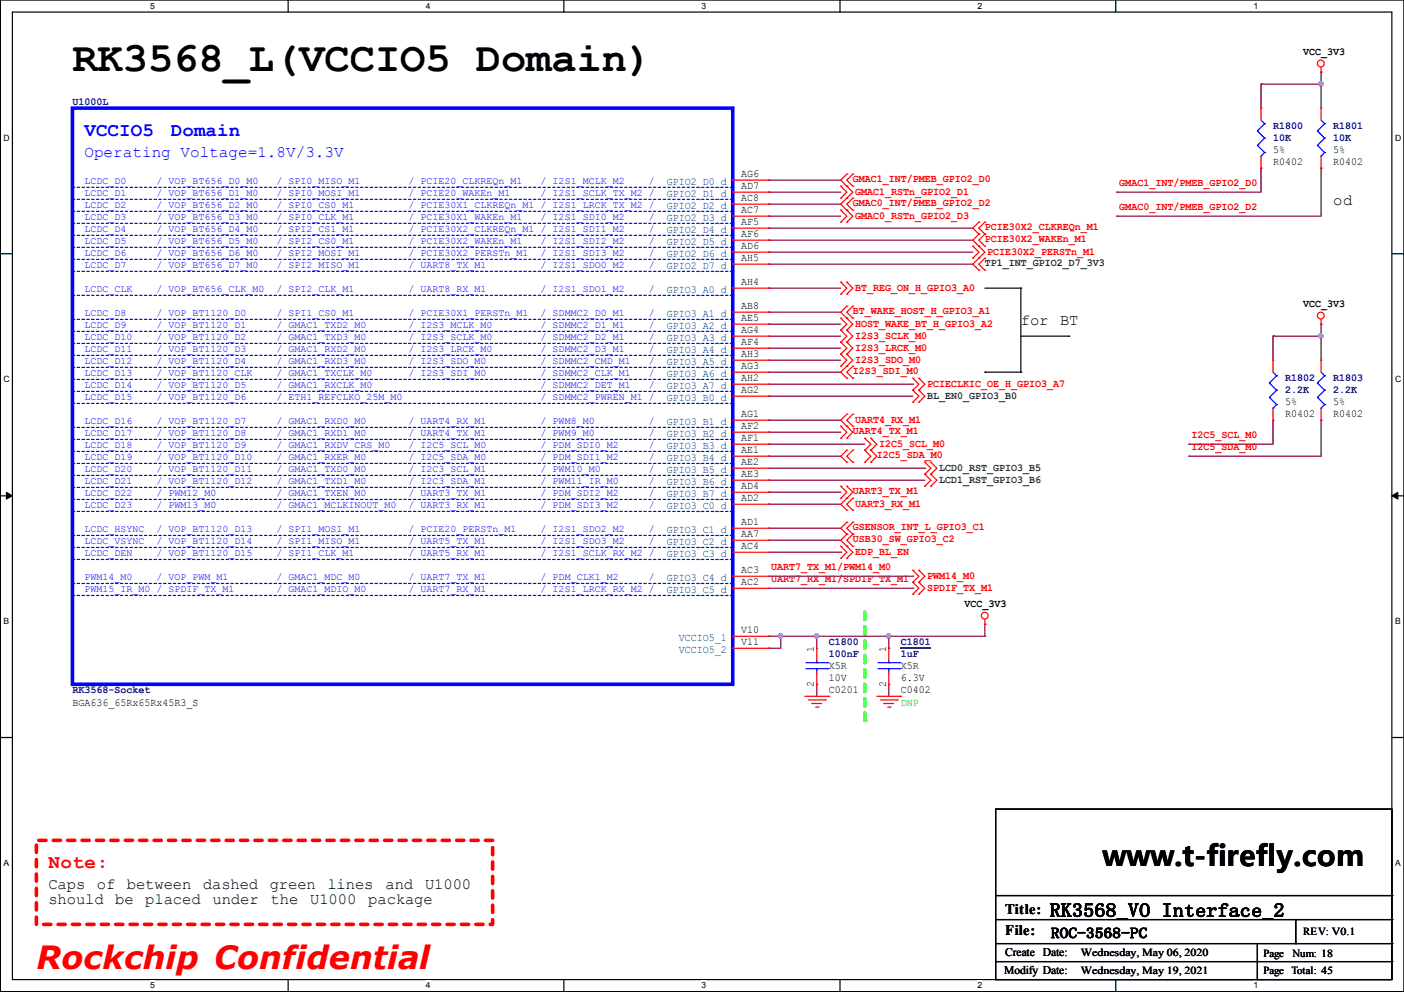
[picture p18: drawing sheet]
<svg xmlns="http://www.w3.org/2000/svg" width="297mm" height="210mm" viewBox="0 0 297 210" stroke-linecap="round" stroke-linejoin="round" font-family="sans-serif">
<defs><g id="words">
<text font-size="8.9" x="15.3" y="15.1">RK3568_L(VCCIO5 Domain)</text>
<text font-size="6.8" fill="#f00" x="7.7" y="205">Rockchip Confidential</text>
<text font-size="6" x="233.3" y="183.2">www.t-firefly.com</text>
<g font-size="4.1" fill="#00f">
<text x="17.9" y="28.8">VCCIO5</text>
<text x="36.1" y="28.8">Domain</text>
</g>
<text font-size="4.1" fill="#f00" x="10.2" y="183.7">Note:</text>
<text font-size="4.1" x="222.1" y="194">RK3568_VO Interface_2</text>
<text font-size="3.4" fill="#00f" x="17.9" y="33.1">Operating Voltage=1.8V/3.3V</text>
<g font-size="3.3">
<text x="282" y="43.3">od</text>
<text x="216" y="68.7">for</text>
<text x="224.3" y="68.7">BT</text>
<text x="10.2" y="188.1">Caps</text>
<text x="10.2" y="191.4">should</text>
<text x="20.5" y="188.1">of</text>
<text x="24.4" y="191.4">be</text>
<text x="26.8" y="188.1">between</text>
<text x="30.7" y="191.4">placed</text>
<text x="42.9" y="188.1">dashed</text>
<text x="45" y="191.4">under</text>
<text x="57.1" y="188.1">green</text>
<text x="57.3" y="191.4">the</text>
<text x="65.6" y="191.4">U1000</text>
<text x="69.3" y="188.1">lines</text>
<text x="77.9" y="191.4">package</text>
<text x="81.6" y="188.1">and</text>
<text x="89.9" y="188.1">U1000</text>
</g>
<g font-size="3">
<text x="212.7" y="193.3">Title:</text>
<text x="212.7" y="197.9">File:</text>
<text x="222.3" y="198.5">ROC-3568-PC</text>
</g>
<g font-size="2.5">
<text x="212.7" y="202.4">Create Date:</text>
<text x="212.4" y="206.2">Modify Date:</text>
</g>
<g font-size="2.3">
<text x="275.7" y="11.6">VCC_3V3</text>
<text x="269.3" y="35">R0402</text>
<text x="269.3" y="32.4">5%</text>
<text x="282" y="35">R0402</text>
<text x="282" y="32.4">5%</text>
<text x="156.8" y="37.5">AG6</text>
<text x="156.8" y="40.1">AD7</text>
<text x="156.8" y="42.6">AC8</text>
<text x="156.8" y="45.1">AC7</text>
<text x="156.8" y="47.7">AF5</text>
<text x="156.8" y="50.2">AF6</text>
<text x="156.8" y="52.8">AD6</text>
<text x="156.8" y="55.3">AH5</text>
<text x="156.8" y="60.4">AH4</text>
<text x="156.8" y="65.5">AB8</text>
<text x="275.7" y="65">VCC_3V3</text>
<text x="156.8" y="68">AE5</text>
<text x="156.8" y="70.5">AG4</text>
<text x="156.8" y="73.1">AF4</text>
<text x="156.8" y="75.6">AH3</text>
<text x="156.8" y="78.2">AG3</text>
<text x="156.8" y="80.7">AH2</text>
<text x="156.8" y="83.2">AG2</text>
<text x="156.8" y="88.3">AG1</text>
<text x="271.9" y="88.3">R0402</text>
<text x="271.9" y="85.8">5%</text>
<text x="282" y="88.3">R0402</text>
<text x="282" y="85.8">5%</text>
<text x="156.8" y="90.9">AF2</text>
<text x="156.8" y="93.4">AF1</text>
<text x="156.8" y="95.9">AE1</text>
<text x="156.8" y="98.5">AE2</text>
<text x="156.8" y="101">AE3</text>
<text x="156.8" y="103.6">AD4</text>
<text x="156.8" y="106.1">AD2</text>
<text x="156.8" y="111.2">AD1</text>
<text x="156.8" y="113.7">AA7</text>
<text x="156.8" y="116.3">AC4</text>
<text x="156.8" y="121.3">AC3</text>
<text x="156.8" y="123.9">AC2</text>
<text x="204" y="128.5">VCC_3V3</text>
<text x="156.8" y="134">V10</text>
<text x="156.8" y="136.6">V11</text>
<text x="172.2" y="137.9" transform="rotate(-90 172.2 137.9)">1</text>
<text x="187.5" y="137.9" transform="rotate(-90 187.5 137.9)">1</text>
<text x="175.3" y="141.7">X5R</text>
<text x="190.6" y="141.7">X5R</text>
<text x="15.3" y="149.3">BGA636_65Rx65Rx45R3_S</text>
<text x="172.2" y="145.3" transform="rotate(-90 172.2 145.3)">2</text>
<text x="175.3" y="146.7">C0201</text>
<text x="175.3" y="144.2">10V</text>
<text x="187.5" y="145.3" transform="rotate(-90 187.5 145.3)">2</text>
<text x="190.6" y="146.7">C0402</text>
<text x="190.6" y="144.2">6.3V</text>
<text x="275.7" y="197.9">REV: V0.1</text>
<text x="228.7" y="202.2">Wednesday, May 06, 2020</text>
<text x="267.3" y="202.5">Page</text>
<text x="273.5" y="202.5">Num: 18</text>
<text x="228.7" y="206">Wednesday, May 19, 2021</text>
<text x="267.3" y="206">Page</text>
<text x="273.2" y="206">Total: 45</text>
</g>
<g font-size="2.3" fill="#000080">
<text x="15.3" y="22.3">U1000L</text>
<text x="269.3" y="27.4">R1800</text>
<text x="269.3" y="29.9">10K</text>
<text x="282" y="27.4">R1801</text>
<text x="282" y="29.9">10K</text>
<text x="271.9" y="80.7">R1802</text>
<text x="271.9" y="83.2">2.2K</text>
<text x="282" y="80.7">R1803</text>
<text x="282" y="83.2">2.2K</text>
<text x="175.3" y="136.6">C1800</text>
<text x="190.6" y="136.6">C1801</text>
<text x="175.3" y="139.1">100nF</text>
<text x="190.6" y="139.1">1uF</text>
<text x="15.3" y="146.7">RK3568-Socket</text>
</g>
<g font-size="2.3" fill="#004080">
<text x="141.1" y="39.1">GPIO2_D0_d</text>
<text x="141.1" y="41.7">GPIO2_D1_d</text>
<text x="141.1" y="44.2">GPIO2_D2_d</text>
<text x="141.1" y="46.8">GPIO2_D3_d</text>
<text x="141.1" y="49.3">GPIO2_D4_d</text>
<text x="141.1" y="51.8">GPIO2_D5_d</text>
<text x="141.1" y="54.4">GPIO2_D6_d</text>
<text x="141.1" y="56.9">GPIO2_D7_d</text>
<text x="141.1" y="62">GPIO3_A0_d</text>
<text x="141.1" y="67.1">GPIO3_A1_d</text>
<text x="141.1" y="69.6">GPIO3_A2_d</text>
<text x="141.1" y="72.2">GPIO3_A3_d</text>
<text x="141.1" y="74.7">GPIO3_A4_d</text>
<text x="141.1" y="77.2">GPIO3_A5_d</text>
<text x="141.1" y="79.8">GPIO3_A6_d</text>
<text x="141.1" y="82.3">GPIO3_A7_d</text>
<text x="141.1" y="84.9">GPIO3_B0_d</text>
<text x="141.1" y="89.9">GPIO3_B1_d</text>
<text x="141.1" y="92.5">GPIO3_B2_d</text>
<text x="141.1" y="95">GPIO3_B3_d</text>
<text x="141.1" y="97.6">GPIO3_B4_d</text>
<text x="141.1" y="100.1">GPIO3_B5_d</text>
<text x="141.1" y="102.6">GPIO3_B6_d</text>
<text x="141.1" y="105.2">GPIO3_B7_d</text>
<text x="141.1" y="107.7">GPIO3_C0_d</text>
<text x="141.1" y="112.8">GPIO3_C1_d</text>
<text x="141.1" y="115.3">GPIO3_C2_d</text>
<text x="141.1" y="117.9">GPIO3_C3_d</text>
<text x="141.1" y="123">GPIO3_C4_d</text>
<text x="141.1" y="125.5">GPIO3_C5_d</text>
<text x="143.6" y="135.7">VCCIO5_1</text>
<text x="143.6" y="138.2">VCCIO5_2</text>
</g>
<g font-size="2.3" fill="#f00">
<text x="180.4" y="38.5">GMAC1_INT/PMEB_GPIO2_D0</text>
<text x="180.9" y="41.3">GMAC1_RSTn_GPIO2_D1</text>
<text x="236.8" y="39.3">GMAC1_INT/PMEB_GPIO2_D0</text>
<text x="180.4" y="43.6">GMAC0_INT/PMEB_GPIO2_D2</text>
<text x="180.9" y="46.4">GMAC0_RSTn_GPIO2_D3</text>
<text x="236.8" y="44.4">GMAC0_INT/PMEB_GPIO2_D2</text>
<text x="208.4" y="48.7">PCIE30X2_CLKREQn_M1</text>
<text x="208.4" y="51.2">PCIE30X2_WAKEn_M1</text>
<text x="208.9" y="54">PCIE30X2_PERSTn_M1</text>
<text x="180.9" y="61.7">BT_REG_ON_H_GPIO3_A0</text>
<text x="180.4" y="66.5">BT_WAKE_HOST_H_GPIO3_A1</text>
<text x="180.9" y="71.8">I2S3_SCLK_M0</text>
<text x="180.9" y="69.3">HOST_WAKE_BT_H_GPIO3_A2</text>
<text x="180.9" y="74.4">I2S3_LRCK_M0</text>
<text x="180.9" y="76.9">I2S3_SDO_M0</text>
<text x="180.4" y="79.2">I2S3_SDI_M0</text>
<text x="196.2" y="82">PCIECLKIC_OE_H_GPIO3_A7</text>
<text x="180.9" y="89.6">UART4_RX_M1</text>
<text x="180.4" y="91.9">UART4_TX_M1</text>
<text x="186" y="94.7">I2C5_SCL_M0</text>
<text x="252.1" y="92.6">I2C5_SCL_M0</text>
<text x="252.1" y="95.2">I2C5_SDA_M0</text>
<text x="185.5" y="97">I2C5_SDA_M0</text>
<text x="180.4" y="104.6">UART3_TX_M1</text>
<text x="180.9" y="107.4">UART3_RX_M1</text>
<text x="180.4" y="112.2">GSENSOR_INT_L_GPIO3_C1</text>
<text x="180.4" y="114.7">USB30_SW_GPIO3_C2</text>
<text x="180.9" y="117.5">EDP_BL_EN</text>
<text x="163.2" y="123.1">UART7_RX_M1/SPDIF_TX_M1</text>
<text x="163.2" y="120.6">UART7_TX_M1/PWM14_M0</text>
<text x="196.2" y="122.6">PWM14_M0</text>
<text x="196.2" y="125.2">SPDIF_TX_M1</text>
</g>
<g font-size="2.3" fill="#008000">
<text x="208.4" y="56.3">TP1_INT_GPIO2_D7_3V3</text>
<text x="196.2" y="84.5">BL_EN0_GPIO3_B0</text>
<text x="198.7" y="99.8">LCD0_RST_GPIO3_B5</text>
<text x="198.7" y="102.3">LCD1_RST_GPIO3_B6</text>
</g>
<text font-size="2.3" fill="#0f0" x="190.6" y="149.3">DNP</text>
<g font-size="2.1" fill="#00f">
<text x="17.9" y="41.5">LCDC_D1</text>
<text x="17.9" y="39">LCDC_D0</text>
<text x="33.1" y="41.5">/ VOP_BT656_D1_M0</text>
<text x="33.1" y="39">/ VOP_BT656_D0_M0</text>
<text x="58.5" y="39">/ SPI0_MISO_M1</text>
<text x="58.5" y="41.5">/ SPI0_MOSI_M1</text>
<text x="86.4" y="39">/ PCIE20_CLKREQn_M1</text>
<text x="86.4" y="41.5">/ PCIE20_WAKEn_M1</text>
<text x="114.4" y="41.5">/ I2S1_SCLK_TX_M2 /</text>
<text x="114.4" y="39">/ I2S1_MCLK_M2</text>
<text x="137.2" y="39">/</text>
<text x="17.9" y="44">LCDC_D2</text>
<text x="17.9" y="46.6">LCDC_D3</text>
<text x="33.1" y="44">/ VOP_BT656_D2_M0</text>
<text x="33.1" y="46.6">/ VOP_BT656_D3_M0</text>
<text x="58.5" y="46.6">/ SPI0_CLK_M1</text>
<text x="58.5" y="44">/ SPI0_CS0_M1</text>
<text x="86.4" y="44">/ PCIE30X1_CLKREQn_M1 / I2S1_LRCK_TX_M2 /</text>
<text x="86.4" y="46.6">/ PCIE30X1_WAKEn_M1</text>
<text x="114.4" y="46.6">/ I2S1_SDI0_M2</text>
<text x="137.2" y="46.6">/</text>
<text x="17.9" y="49.1">LCDC_D4</text>
<text x="17.9" y="51.7">LCDC_D5</text>
<text x="33.1" y="49.1">/ VOP_BT656_D4_M0</text>
<text x="33.1" y="51.7">/ VOP_BT656_D5_M0</text>
<text x="58.5" y="49.1">/ SPI2_CS1_M1</text>
<text x="58.5" y="51.7">/ SPI2_CS0_M1</text>
<text x="86.4" y="49.1">/ PCIE30X2_CLKREQn_M1 / I2S1_SDI1_M2</text>
<text x="86.4" y="51.7">/ PCIE30X2_WAKEn_M1</text>
<text x="114.4" y="51.7">/ I2S1_SDI2_M2</text>
<text x="137.2" y="51.7">/</text>
<text x="137.2" y="49.1">/</text>
<text x="17.9" y="54.2">LCDC_D6</text>
<text x="17.9" y="56.7">LCDC_D7</text>
<text x="33.1" y="54.2">/ VOP_BT656_D6_M0</text>
<text x="33.1" y="56.7">/ VOP_BT656_D7_M0</text>
<text x="58.5" y="54.2">/ SPI2_MOSI_M1</text>
<text x="58.5" y="56.7">/ SPI2_MISO_M1</text>
<text x="86.4" y="54.2">/ PCIE30X2_PERSTn_M1</text>
<text x="86.4" y="56.7">/ UART8_TX_M1</text>
<text x="114.4" y="54.2">/ I2S1_SDI3_M2</text>
<text x="114.4" y="56.7">/ I2S1_SDO0_M2</text>
<text x="137.2" y="54.2">/</text>
<text x="137.2" y="56.7">/</text>
<text x="17.9" y="61.8">LCDC_CLK</text>
<text x="33.1" y="61.8">/ VOP_BT656_CLK_M0</text>
<text x="58.5" y="61.8">/ SPI2_CLK_M1</text>
<text x="86.4" y="61.8">/ UART8_RX_M1</text>
<text x="114.4" y="61.8">/ I2S1_SDO1_M2</text>
<text x="137.2" y="61.8">/</text>
<text x="17.9" y="69.4">LCDC_D9</text>
<text x="17.9" y="72">LCDC_D10</text>
<text x="17.9" y="66.9">LCDC_D8</text>
<text x="33.1" y="66.9">/ VOP_BT1120_D0</text>
<text x="33.1" y="69.4">/ VOP_BT1120_D1</text>
<text x="33.1" y="72">/ VOP_BT1120_D2</text>
<text x="58.5" y="72">/ GMAC1_TXD3_M0</text>
<text x="58.5" y="66.9">/ SPI1_CS0_M1</text>
<text x="58.5" y="69.4">/ GMAC1_TXD2_M0</text>
<text x="86.4" y="66.9">/ PCIE30X1_PERSTn_M1</text>
<text x="86.4" y="69.4">/ I2S3_MCLK_M0</text>
<text x="86.4" y="72">/ I2S3_SCLK_M0</text>
<text x="114.4" y="69.4">/ SDMMC2_D1_M1</text>
<text x="114.4" y="66.9">/ SDMMC2_D0_M1</text>
<text x="114.4" y="72">/ SDMMC2_D2_M1</text>
<text x="137.2" y="69.4">/</text>
<text x="137.2" y="72">/</text>
<text x="137.2" y="66.9">/</text>
<text x="17.9" y="77.1">LCDC_D12</text>
<text x="17.9" y="74.5">LCDC_D11</text>
<text x="33.1" y="74.5">/ VOP_BT1120_D3</text>
<text x="33.1" y="77.1">/ VOP_BT1120_D4</text>
<text x="58.5" y="77.1">/ GMAC1_RXD3_M0</text>
<text x="58.5" y="74.5">/ GMAC1_RXD2_M0</text>
<text x="86.4" y="77.1">/ I2S3_SDO_M0</text>
<text x="86.4" y="74.5">/ I2S3_LRCK_M0</text>
<text x="114.4" y="77.1">/ SDMMC2_CMD_M1</text>
<text x="114.4" y="74.5">/ SDMMC2_D3_M1</text>
<text x="137.2" y="74.5">/</text>
<text x="137.2" y="77.1">/</text>
<text x="17.9" y="79.6">LCDC_D13</text>
<text x="17.9" y="82.1">LCDC_D14</text>
<text x="33.1" y="82.1">/ VOP_BT1120_D5</text>
<text x="33.1" y="79.6">/ VOP_BT1120_CLK</text>
<text x="58.5" y="79.6">/ GMAC1_TXCLK_M0</text>
<text x="58.5" y="82.1">/ GMAC1_RXCLK_M0</text>
<text x="86.4" y="79.6">/ I2S3_SDI_M0</text>
<text x="114.4" y="79.6">/ SDMMC2_CLK_M1</text>
<text x="114.4" y="82.1">/ SDMMC2_DET_M1</text>
<text x="137.2" y="82.1">/</text>
<text x="137.2" y="79.6">/</text>
<text x="17.9" y="89.8">LCDC_D16</text>
<text x="17.9" y="84.7">LCDC_D15</text>
<text x="33.1" y="89.8">/ VOP_BT1120_D7</text>
<text x="33.1" y="84.7">/ VOP_BT1120_D6</text>
<text x="58.5" y="89.8">/ GMAC1_RXD0_M0</text>
<text x="58.5" y="84.7">/ ETH1_REFCLKO_25M_M0</text>
<text x="86.4" y="89.8">/ UART4_RX_M1</text>
<text x="114.4" y="89.8">/ PWM8_M0</text>
<text x="114.4" y="84.7">/ SDMMC2_PWREN_M1 /</text>
<text x="137.2" y="89.8">/</text>
<text x="17.9" y="92.3">LCDC_D17</text>
<text x="17.9" y="94.8">LCDC_D18</text>
<text x="33.1" y="92.3">/ VOP_BT1120_D8</text>
<text x="33.1" y="94.8">/ VOP_BT1120_D9</text>
<text x="58.5" y="92.3">/ GMAC1_RXD1_M0</text>
<text x="58.5" y="94.8">/ GMAC1_RXDV_CRS_M0</text>
<text x="86.4" y="92.3">/ UART4_TX_M1</text>
<text x="86.4" y="94.8">/ I2C5_SCL_M0</text>
<text x="114.4" y="94.8">/ PDM_SDI0_M2</text>
<text x="114.4" y="92.3">/ PWM9_M0</text>
<text x="137.2" y="92.3">/</text>
<text x="137.2" y="94.8">/</text>
<text x="17.9" y="99.9">LCDC_D20</text>
<text x="17.9" y="97.4">LCDC_D19</text>
<text x="33.1" y="97.4">/ VOP_BT1120_D10</text>
<text x="33.1" y="99.9">/ VOP_BT1120_D11</text>
<text x="58.5" y="99.9">/ GMAC1_TXD0_M0</text>
<text x="58.5" y="97.4">/ GMAC1_RXER_M0</text>
<text x="86.4" y="99.9">/ I2C3_SCL_M1</text>
<text x="86.4" y="97.4">/ I2C5_SDA_M0</text>
<text x="114.4" y="99.9">/ PWM10_M0</text>
<text x="114.4" y="97.4">/ PDM_SDI1_M2</text>
<text x="137.2" y="97.4">/</text>
<text x="137.2" y="99.9">/</text>
<text x="17.9" y="102.5">LCDC_D21</text>
<text x="17.9" y="105">LCDC_D22</text>
<text x="17.9" y="107.5">LCDC_D23</text>
<text x="33.1" y="105">/ PWM12_M0</text>
<text x="33.1" y="102.5">/ VOP_BT1120_D12</text>
<text x="33.1" y="107.5">/ PWM13_M0</text>
<text x="58.5" y="105">/ GMAC1_TXEN_M0</text>
<text x="58.5" y="102.5">/ GMAC1_TXD1_M0</text>
<text x="58.5" y="107.5">/ GMAC1_MCLKINOUT_M0</text>
<text x="86.4" y="102.5">/ I2C3_SDA_M1</text>
<text x="86.4" y="105">/ UART3_TX_M1</text>
<text x="86.4" y="107.5">/ UART3_RX_M1</text>
<text x="114.4" y="105">/ PDM_SDI2_M2</text>
<text x="114.4" y="102.5">/ PWM11_IR_M0</text>
<text x="114.4" y="107.5">/ PDM_SDI3_M2</text>
<text x="137.2" y="102.5">/</text>
<text x="137.2" y="105">/</text>
<text x="137.2" y="107.5">/</text>
<text x="17.9" y="112.6">LCDC_HSYNC</text>
<text x="33.1" y="112.6">/ VOP_BT1120_D13</text>
<text x="58.5" y="112.6">/ SPI1_MOSI_M1</text>
<text x="86.4" y="112.6">/ PCIE20_PERSTn_M1</text>
<text x="114.4" y="112.6">/ I2S1_SDO2_M2</text>
<text x="137.2" y="112.6">/</text>
<text x="17.9" y="117.7">LCDC_DEN</text>
<text x="17.9" y="115.2">LCDC_VSYNC</text>
<text x="33.1" y="115.2">/ VOP_BT1120_D14</text>
<text x="33.1" y="117.7">/ VOP_BT1120_D15</text>
<text x="58.5" y="115.2">/ SPI1_MISO_M1</text>
<text x="58.5" y="117.7">/ SPI1_CLK_M1</text>
<text x="86.4" y="115.2">/ UART5_TX_M1</text>
<text x="86.4" y="117.7">/ UART5_RX_M1</text>
<text x="114.4" y="115.2">/ I2S1_SDO3_M2</text>
<text x="114.4" y="117.7">/ I2S1_SCLK_RX_M2 /</text>
<text x="137.2" y="115.2">/</text>
<text x="17.9" y="125.3">PWM15_IR_M0 / SPDIF_TX_M1</text>
<text x="17.9" y="122.8">PWM14_M0</text>
<text x="33.1" y="122.8">/ VOP_PWM_M1</text>
<text x="58.5" y="125.3">/ GMAC1_MDIO_M0</text>
<text x="58.5" y="122.8">/ GMAC1_MDC_M0</text>
<text x="86.4" y="122.8">/ UART7_TX_M1</text>
<text x="86.4" y="125.3">/ UART7_RX_M1</text>
<text x="114.4" y="122.8">/ PDM_CLK1_M2</text>
<text x="114.4" y="125.3">/ I2S1_LRCK_RX_M2 /</text>
<text x="137.2" y="122.8">/</text>
</g>
<g font-size="1.8">
<text x="31.7" y="1.9">5</text>
<text x="90.1" y="1.9">4</text>
<text x="148.4" y="1.9">3</text>
<text x="206.8" y="1.9">2</text>
<text x="265.2" y="1.9">1</text>
<text x=".8" y="29.7">D</text>
<text x="295.1" y="29.7">D</text>
<text x=".8" y="80.9">C</text>
<text x="295.1" y="80.9">C</text>
<text x=".8" y="132.1">B</text>
<text x="295.1" y="132.1">B</text>
<text x=".8" y="183.2">A</text>
<text x="295.1" y="183.2">A</text>
<text x="31.7" y="209.1">5</text>
<text x="90.1" y="209.1">4</text>
<text x="148.4" y="209.1">3</text>
<text x="206.8" y="209.1">2</text>
<text x="265.2" y="209.1">1</text>
</g>
</g></defs>
<path d="M.1 0h296.9v209.8h-296.9zM2.6 2.6h291.9v204.7h-291.9z" fill="none" stroke="#000" stroke-width=".25"/>
<g fill="#fff">
<path d="M31.7 .3h1v1.9h-1z"/>
<path d="M31.7 207.5h1v2h-1z"/>
</g>
<path d="M61 0v2.6M61 207.3v2.5" fill="none" stroke="#000" stroke-width=".25"/>
<g fill="#fff">
<path d="M90.1 .3h.9v1.9h-.9z"/>
<path d="M90.1 207.5h.9v2h-.9z"/>
</g>
<path d="M119.3 0v2.6M119.3 207.3v2.5" fill="none" stroke="#000" stroke-width=".25"/>
<g fill="#fff">
<path d="M148.4 .3h1v1.9h-1z"/>
<path d="M148.4 207.5h1v2h-1z"/>
</g>
<path d="M177.7 0v2.6M177.7 207.3v2.5" fill="none" stroke="#000" stroke-width=".25"/>
<g fill="#fff">
<path d="M206.8 .3h1v1.9h-1z"/>
<path d="M206.8 207.5h1v2h-1z"/>
</g>
<path d="M236.1 0v2.6M236.1 207.3v2.5" fill="none" stroke="#000" stroke-width=".25"/>
<g fill="#fff">
<path d="M265.2 .3h.9v1.9h-.9z"/>
<path d="M265.2 207.5h.9v2h-.9z"/>
<path d="M.8 28.1h1.1v2h-1.1z"/>
<path d="M295.1 28.1h1.2v2h-1.2z"/>
<path d="M.8 79.3h1.1v1.9h-1.1z"/>
<path d="M295.1 79.3h1.2v1.9h-1.2z"/>
</g>
<path d="M.1 53.7h2.5M294.5 53.7h2.5" fill="none" stroke="#000" stroke-width=".25"/>
<g fill="#fff">
<path d="M.8 130.5h1.1v1.9h-1.1z"/>
<path d="M295.1 130.5h1.1v1.9h-1.1z"/>
</g>
<path d="M.1 104.9h2.5M294.5 104.9h2.5" fill="none" stroke="#000" stroke-width=".25"/>
<path d="M1.4 104.2l1.2 .7-1.2 .7zM294.5 104.9l1.2-.7v1.4z" fill="#000" stroke="#000" stroke-width=".21"/>
<g fill="#fff">
<path d="M.8 181.6h1v2h-1z"/>
<path d="M295.1 181.6h1.1v2h-1.1z"/>
</g>
<path d="M.1 156.1h2.5M294.5 156.1h2.5" fill="none" stroke="#000" stroke-width=".25"/>
<path d="M7.7 177.8h96.5v17.8h-96.5z" fill="none" stroke="#f00" stroke-width=".76" stroke-dasharray="1.5 1.5"/>
<path d="M183 129.6v22.8" fill="none" stroke="#0f0" stroke-width=".76" stroke-dasharray="1.5 1.5"/>
<circle cx="183" cy="152.4" r=".38" fill="#0f0" stroke-dasharray="1.5 1.5"/>
<g fill="none" stroke="#000" stroke-width=".25">
<path d="M208.4 78.8h.1M208.4 61h7.6M208.4 78.8h7.6M216 61h.1M216 78.8h.1M216 61v17.8M216 71.1h10.1M226.1 71.1h.1M210.7 171.2h83.8v36.1h-83.8zM210.7 189.5h83.8M210.7 194.6h83.8M210.7 199.7h83.8"/>
<path d="M266 199.7v7.6M274.2 199.7h.1M274.2 194.6v5.1M294.5 189.5h.1M294.5 194.6h.1M294.5 199.7h.1M210.7 203.5h83.8M266 207.3h.1M294.5 203.5h.1"/>
</g>
<g fill="none" stroke="#800040" stroke-width=".25">
<path d="M266.8 17.8h.1M266.8 17.8v5.1M266.8 17.8h12.7M279.5 15.3h.1M279.5 17.8h.1M279.5 15.3v7.6M162.6 38.1h.1M162.6 38.1h15.3M266.8 35.6h.1M266.8 35.6v5.1h-30.5M279.5 35.6h.1M279.5 35.6v10.1h-43.2"/>
<path d="M162.6 40.7h.1M162.6 43.2h.1M162.6 45.7h.1M162.6 48.3h.1M162.6 50.8h.1M162.6 53.4h.1M162.6 55.9h.1M162.6 40.7h15.3M162.6 43.2h15.3M162.6 45.7h15.3M162.6 48.3h43.2M162.6 50.8h43.2"/>
<path d="M162.6 53.4h43.2M162.6 55.9h43.2M236.3 40.7h.1M236.3 45.7h.1M162.6 61h.1M162.6 66.1h.1M162.6 68.6h.1M162.6 71.1h.1M162.6 73.7h.1M162.6 76.2h.1M162.6 78.8h.1M162.6 61h15.3"/>
<path d="M162.6 66.1h15.3M162.6 68.6h15.3M162.6 71.1h15.3M162.6 73.7h15.3M162.6 76.2h15.3M162.6 78.8h15.3M269.3 71.1h.1M269.3 71.1h10.2M269.3 71.1v5.1M279.5 68.6h.1M279.5 71.1h.1M279.5 68.6v7.6"/>
<path d="M162.6 83.8h.1M162.6 88.9h.1M162.6 91.5h.1M162.6 96.5h.1M162.6 94h.1M162.6 83.8h30.5M162.6 88.9h15.3M162.6 91.5h15.3M162.6 96.5h15.3M162.6 94h20.4M162.6 99.1h33.1M162.6 81.3h30.5"/>
<path d="M193.1 81.3h.1M195.7 99.1h.1M251.5 94h.1M251.5 96.5h.1M269.3 88.9h.1M269.3 88.9v5.1h-17.8M279.5 88.9h.1M279.5 88.9v7.6h-28M162.6 111.8h.1M162.6 114.3h.1M162.6 104.2h.1M162.6 106.7h.1"/>
<path d="M162.6 101.6h.1M162.6 111.8h15.3M162.6 114.3h15.3M162.6 116.9h15.3M162.6 104.2h15.3M162.6 106.7h15.3M162.6 101.6h33.1M177.9 116.9h.1M162.6 134.6h.1M162.6 137.2h.1M162.6 134.6h45.8M162.6 124.5h30.5"/>
<path d="M162.6 121.9h30.5M165.2 134.6h.1M165.2 134.6v2.6h-2.6M172.8 134.6h.1M172.8 134.6v2.6M188 134.6h.1M188 137.2h.1M188 134.6v2.6M193.1 124.5h.1M193.1 121.9h.1M208.4 132.1h.1M208.4 134.6h.1"/>
<path d="M208.4 132.1v2.5M172.8 144.8h.1M172.8 144.8v2.5M188 144.8h.1M188 144.8v2.5"/>
</g>
<g fill="#f0f" stroke="#f0f" stroke-width=".25">
<circle cx="165.1" cy="134.6" r=".47"/>
<circle cx="172.8" cy="134.6" r=".47"/>
<circle cx="188" cy="134.6" r=".47"/>
<circle cx="279.4" cy="71.1" r=".47"/>
<circle cx="279.4" cy="17.8" r=".47"/>
</g>
<g fill="none" stroke="#f00" stroke-width=".25">
<path d="M279.5 15.3h.1M279.5 14.2v1.1M155 38.1h7.6M162.6 38.1h.1M177.9 39.4h.1M177.9 39.4l1.3 1.3-1.3 1.2M179.2 39.4h.1M179.2 36.8h.1M179.2 39.4l1.2 1.3-2.5 2.5 1.3 1.3M179.2 36.8l-1.3 1.3 1.3 1.3M180.4 39.4h.1M180.4 36.8h.1"/>
<path d="M180.4 36.8l-1.2 1.3 1.2 1.3M266.8 22.9h.1M266.8 35.6h.1M266.8 22.9v2.5M266.8 33v2.6M279.5 22.9h.1M279.5 35.6h.1M279.5 22.9v2.5M279.5 33v2.6M155 40.7h7.6M155 43.2h7.6M155 45.7h7.6"/>
<path d="M155 48.3h7.6M155 50.8h7.6M155 53.4h7.6M155 55.9h7.6M162.6 40.7h.1M162.6 43.2h.1M162.6 45.7h.1M162.6 48.3h.1M162.6 50.8h.1M162.6 53.4h.1M162.6 55.9h.1M177.9 59.7h.1"/>
<path d="M177.9 41.9h.1M177.9 47h.1M177.9 44.5h.1M177.9 59.7l1.3 1.3-1.3 1.2M177.9 44.5l1.3 1.2-1.3 1.3M179.2 59.7h.1M179.2 41.9h.1M179.2 47h.1M179.2 44.5h.1M179.2 59.7l1.2 1.3-1.2 1.2M179.2 44.5l1.2 1.2-1.2 1.3M180.4 44.5h.1"/>
<path d="M180.4 41.9h.1M180.4 41.9l-1.2 1.3 1.2 1.3M205.8 54.6h.1M205.8 52.1h.1M205.8 52.1l1.3 1.3-1.3 1.2M207.1 54.6h.1M207.1 52.1h.1M207.1 47h.1M207.1 49.5h.1M207.1 57.2h.1M207.1 52.1l1.3 1.3-2.6 2.5 1.3 1.3M207.1 47l-1.3 1.3 1.3 1.2"/>
<path d="M207.1 49.5l-1.3 1.3 1.3 1.3M208.4 49.5h.1M208.4 47h.1M208.4 52.1h.1M208.4 57.2h.1M208.4 54.6h.1M208.4 47l-1.3 1.3 1.3 1.2M208.4 49.5l-1.3 1.3 1.3 1.3M208.4 54.6l-1.3 1.3 1.3 1.3M155 61h7.6M155 66.1h7.6M155 68.6h7.6"/>
<path d="M155 71.1h7.6M155 73.7h7.6M155 76.2h7.6M155 78.8h7.6M162.6 61h.1M162.6 66.1h.1M162.6 68.6h.1M162.6 71.1h.1M162.6 73.7h.1M162.6 76.2h.1M162.6 78.8h.1M177.9 72.4h.1"/>
<path d="M177.9 69.9h.1M177.9 74.9h.1M177.9 77.5h.1M177.9 67.3h.1M177.9 62.2h.1M177.9 69.9l1.3 1.2-1.3 1.3M177.9 72.4l1.3 1.3-1.3 1.2M177.9 74.9l1.3 1.3-1.3 1.3M177.9 67.3l1.3 1.3-1.3 1.3M179.2 72.4h.1M179.2 69.9h.1M179.2 74.9h.1"/>
<path d="M179.2 77.5h.1M179.2 64.8h.1M179.2 67.3h.1M179.2 62.2h.1M179.2 69.9l1.2 1.2-1.2 1.3M179.2 72.4l1.2 1.3-1.2 1.2M179.2 74.9l1.2 1.3-2.5 2.6 1.3 1.2M179.2 64.8l-1.3 1.3 2.5 2.5-1.2 1.3M180.4 77.5h.1M180.4 67.3h.1M180.4 64.8h.1M180.4 77.5l-1.2 1.3 1.2 1.2"/>
<path d="M180.4 64.8l-1.2 1.3 1.2 1.2M269.3 76.2h.1M269.3 76.2v2.6M279.5 68.6h.1M279.5 76.2h.1M279.5 67.6v1M279.5 76.2v2.6M155 81.3h7.6M155 83.8h7.6M155 88.9h7.6M155 91.5h7.6M155 94h7.6"/>
<path d="M155 96.5h7.6M155 99.1h7.6M162.6 81.3h.1M162.6 83.8h.1M162.6 88.9h.1M162.6 91.5h.1M162.6 94h.1M162.6 96.5h.1M162.6 99.1h.1M177.9 92.7h.1M177.9 90.2h.1M177.9 90.2l1.3 1.3-1.3 1.2"/>
<path d="M179.2 97.8h.1M179.2 95.3h.1M179.2 80h.1M179.2 87.6h.1M179.2 90.2h.1M179.2 92.7h.1M179.2 95.3l-1.3 1.2 1.3 1.3M179.2 87.6l-1.3 1.3 2.5 2.6-1.2 1.2M180.4 95.3h.1M180.4 97.8h.1M180.4 80h.1M180.4 90.2h.1"/>
<path d="M180.4 87.6h.1M180.4 95.3l-1.2 1.2 1.2 1.3M180.4 87.6l-1.2 1.3 1.2 1.3M183 95.3h.1M183 97.8h.1M183 92.7h.1M183 92.7l1.2 1.3-1.2 1.3M183 95.3l1.2 1.2-1.2 1.3M184.2 95.3h.1M184.2 97.8h.1M184.2 92.7h.1M184.2 92.7l1.3 1.3-1.3 1.3"/>
<path d="M184.2 95.3l1.3 1.2-1.3 1.3M193.1 85.1h.1M193.1 82.6h.1M193.1 80h.1M193.1 82.6l1.3 1.2-1.3 1.3M193.1 80l1.3 1.3-1.3 1.3M194.4 85.1h.1M194.4 82.6h.1M194.4 80h.1M194.4 82.6l1.3 1.2-1.3 1.3M194.4 80l1.3 1.3-1.3 1.3M195.7 97.8h.1"/>
<path d="M195.7 97.8l1.2 1.3-1.2 1.2M196.9 97.8h.1M196.9 97.8l1.3 1.3-1.3 1.2M269.3 88.9h.1M269.3 86.4v2.5M279.5 88.9h.1M279.5 86.4v2.5M155 101.6h7.6M155 104.2h7.6M155 106.7h7.6M155 111.8h7.6M155 114.3h7.6"/>
<path d="M155 116.9h7.6M162.6 101.6h.1M162.6 104.2h.1M162.6 106.7h.1M162.6 111.8h.1M162.6 114.3h.1M162.6 116.9h.1M177.9 105.4h.1M177.9 102.9h.1M177.9 118.1h.1M177.9 115.6h.1M177.9 102.9l1.3 1.3-1.3 1.2"/>
<path d="M177.9 115.6l1.3 1.3-1.3 1.2M179.2 110.5h.1M179.2 113h.1M179.2 115.6h.1M179.2 105.4h.1M179.2 108h.1M179.2 102.9h.1M179.2 118.1h.1M179.2 110.5l-1.3 1.3 1.3 1.2M179.2 113l-1.3 1.3 2.5 2.6-1.2 1.2M179.2 102.9l1.2 1.3-2.5 2.5 1.3 1.3M180.4 113h.1"/>
<path d="M180.4 110.5h.1M180.4 115.6h.1M180.4 108h.1M180.4 105.4h.1M180.4 110.5l-1.2 1.3 1.2 1.2M180.4 113l-1.2 1.3 1.2 1.3M180.4 105.4l-1.2 1.3 1.2 1.3M195.7 102.9h.1M195.7 100.3h.1M195.7 100.3l1.2 1.3-1.2 1.3M196.9 102.9h.1M196.9 100.3h.1"/>
<path d="M196.9 100.3l1.3 1.3-1.3 1.3M155 121.9h7.6M155 124.5h7.6M155 134.6h7.6M155 137.2h7.6M162.6 121.9h.1M162.6 124.5h.1M162.6 134.6h.1M162.6 137.2h.1M172.8 137.2h.1M172.8 137.2v2.5M188 137.2h.1"/>
<path d="M188 137.2v2.5M193.1 123.2h.1M193.1 120.7h.1M193.1 125.7h.1M193.1 120.7l1.3 1.2-1.3 1.3M193.1 123.2l1.3 1.3-1.3 1.2M194.4 123.2h.1M194.4 120.7h.1M194.4 125.7h.1M194.4 123.2l1.3 1.3-1.3 1.2M194.4 120.7l1.3 1.2-1.3 1.3M208.4 132.1h.1"/>
<path d="M208.4 131.1v1M170.3 147.3h5M171 148.1h3.6M171.8 148.9h.1M171.8 148.9h2M172.6 149.6h.5M172.8 144.8h.1M172.8 142.3v2.5M173.1 149.6h.1M174.6 148.1h.1M175.3 147.3h.1M185.5 147.3h5.1"/>
<path d="M186.3 148.1h3.5M187 148.9h.1M187 148.9h2.1M187.8 149.6h.5M188 144.8h.1M188 142.3v2.5M188.3 149.6h.1M189.8 148.1h.1M190.6 147.3h.1"/>
<circle cx="279.4" cy="13.4" r=".72"/>
<circle cx="279.4" cy="66.8" r=".72"/>
<circle cx="208.3" cy="130.3" r=".72"/>
</g>
<g fill="none" stroke="#00f" stroke-width=".25" stroke-dasharray=".5 .5">
<path d="M15.3 39.6h139.7M155 39.6h.1M15.3 57.4h139.7M15.3 47.3h139.7M15.3 44.7h139.7M15.3 42.2h139.7M15.3 49.8h139.7M15.3 52.3h139.7M15.3 54.9h139.7M155 57.4h.1M155 47.3h.1M155 44.7h.1"/>
<path d="M155 42.2h.1M155 49.8h.1M155 52.3h.1M155 54.9h.1M15.3 62.5h139.7M15.3 67.6h139.7M15.3 72.7h139.7M15.3 70.1h139.7M15.3 75.2h139.7M15.3 77.7h139.7M155 62.5h.1M155 67.6h.1"/>
<path d="M155 72.7h.1M155 70.1h.1M155 75.2h.1M155 77.7h.1M15.3 90.4h139.7M15.3 93h139.7M15.3 95.5h139.7M15.3 98.1h139.7M15.3 80.3h139.7M15.3 82.8h139.7M15.3 85.4h139.7M155 90.4h.1"/>
<path d="M155 93h.1M155 95.5h.1M155 98.1h.1M155 80.3h.1M155 82.8h.1M155 85.4h.1M15.3 113.3h139.7M15.3 100.6h139.7M15.3 115.8h139.7M15.3 118.4h139.7M15.3 103.1h139.7M15.3 105.7h139.7"/>
<path d="M15.3 108.2h139.7M155 113.3h.1M155 100.6h.1M155 115.8h.1M155 118.4h.1M155 103.1h.1M155 105.7h.1M155 108.2h.1M15.3 123.5h139.7M15.3 126h139.7M155 123.5h.1M155 126h.1"/>
</g>
<path d="M15.3 22.9h139.7v121.9h-139.7z" fill="none" stroke="#00f" stroke-width=".76"/>
<g fill="none" stroke="#00f" stroke-width=".25">
<path d="M266 27.7h.1M266 30.7h.1M266 27.7l1.5 1.5M266 30.7l1.5 1.6M266.8 33h.1M266.8 25.4l.7 .8M267.5 26.2h.1M267.5 29.2h.1M267.5 32.3h.1M267.5 26.2l-1.5 1.5M267.5 29.2l-1.5 1.5M267.5 32.3l-.7 .7"/>
<path d="M278.7 27.7h.1M278.7 30.7h.1M278.7 27.7l1.5 1.5M278.7 30.7l1.5 1.6M279.5 33h.1M279.5 25.4l.7 .8M280.2 26.2h.1M280.2 29.2h.1M280.2 32.3h.1M280.2 26.2l-1.5 1.5M280.2 29.2l-1.5 1.5M280.2 32.3l-.7 .7"/>
<path d="M269.3 78.8l.8 .7M270.1 79.5h.1M270.1 79.5l-1.5 1.5M279.5 78.8l.7 .7M280.2 79.5h.1M280.2 79.5l-1.5 1.5M268.6 81h.1M268.6 84.1h.1M268.6 81l1.5 1.6M268.6 84.1l1.5 1.5M269.3 86.4h.1M270.1 82.6h.1"/>
<path d="M270.1 85.6h.1M270.1 82.6l-1.5 1.5M270.1 85.6l-.8 .8M278.7 81h.1M278.7 84.1h.1M278.7 81l1.5 1.6M278.7 84.1l1.5 1.5M279.5 86.4h.1M280.2 82.6h.1M280.2 85.6h.1M280.2 82.6l-1.5 1.5M280.2 85.6l-.7 .8"/>
<path d="M172.8 139.7v.5M188 139.7v.5M170.5 141.5h4.6M170.5 140.2h4.6M172.8 140.2h.1M172.8 141.5h.1M172.8 141.5v.8M175.1 141.5h.1M175.1 140.2h.1M185.8 141.5h4.5M185.8 140.2h4.5M188 140.2h.1"/>
<path d="M188 141.5h.1M188 141.5v.8M190.3 141.5h.1M190.3 140.2h.1"/>
</g>
<path d="M190.6 137.2h6.3" fill="none" stroke="#000080" stroke-width=".25"/>
<use href="#words"/>
</svg>
